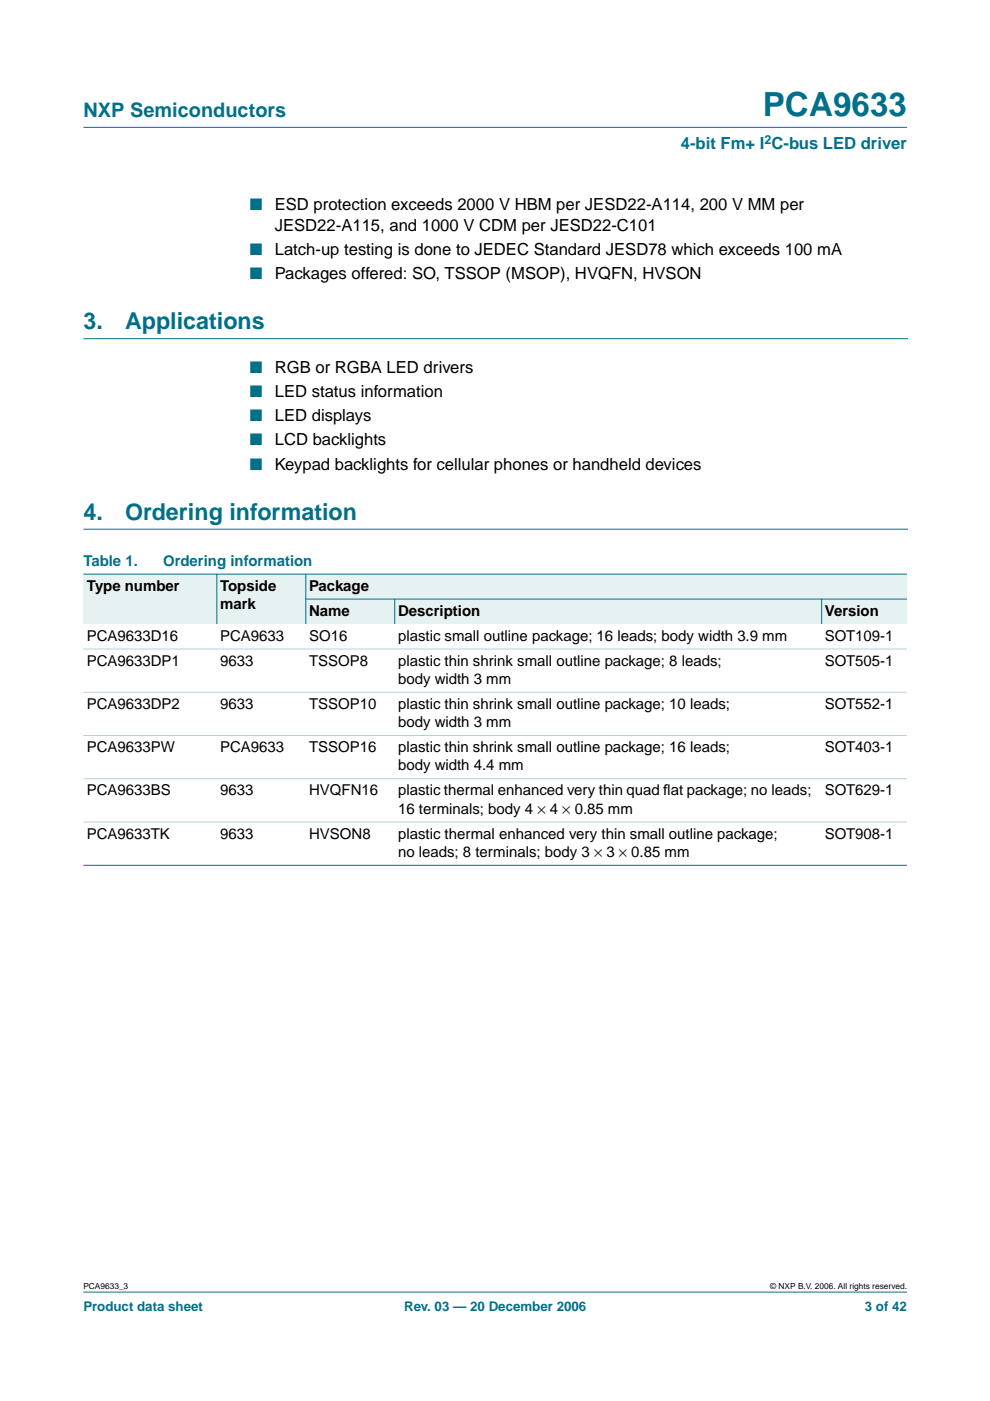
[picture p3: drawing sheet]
<svg xmlns="http://www.w3.org/2000/svg" width="210mm" height="297mm" viewBox="0 0 210 297" stroke-linecap="round" stroke-linejoin="round" font-family="sans-serif">
<defs><g id="words">
<text font-size="7.1" fill="#00708a" x="161.7" y="24.7">PCA9633</text>
<g font-size="4.9" fill="#00708a">
<text x="17.7" y="69.8">3.</text>
<text x="26.5" y="69.8">Applications</text>
<text x="17.7" y="110.2">4.</text>
<text x="26.5" y="110.2">Ordering information</text>
</g>
<text font-size="4.2" fill="#00708a" x="17.7" y="24.9">NXP Semiconductors</text>
<g font-size="3.5" fill="#00708a">
<text x="144.4" y="31.6">4-bit Fm+ I C-bus LED driver</text>
<text x="53" y="44.5">■</text>
<text x="53" y="54.1">■</text>
<text x="53" y="59.2">■</text>
<text x="53" y="79.1">■</text>
<text x="53" y="84.2">■</text>
<text x="53" y="89.3">■</text>
<text x="53" y="94.4">■</text>
<text x="53" y="99.6">■</text>
</g>
<g font-size="3.5">
<text x="58.3" y="44.5">ESD protection exceeds 2000 V HBM per JESD22-A114, 200 V MM per</text>
<text x="58.3" y="48.9">JESD22-A115, and 1000 V CDM per JESD22-C101</text>
<text x="58.3" y="54.1">Latch-up testing is done to JEDEC Standard JESD78 which exceeds 100 mA</text>
<text x="58.3" y="59.2">Packages offered: SO, TSSOP (MSOP), HVQFN, HVSON</text>
<text x="58.3" y="79.1">RGB or RGBA LED drivers</text>
<text x="58.3" y="84.2">LED status information</text>
<text x="58.3" y="89.3">LED displays</text>
<text x="58.3" y="94.4">LCD backlights</text>
<text x="58.3" y="99.6">Keypad backlights for cellular phones or handheld devices</text>
</g>
<g font-size="3.2" fill="#00708a">
<text x="17.7" y="120">Table 1.</text>
<text x="34.6" y="120">Ordering information</text>
</g>
<g font-size="3.2">
<text x="18.4" y="125.3">Type number</text>
<text x="46.7" y="125.3">Topside</text>
<text x="65.5" y="125.3">Package</text>
<text x="46.7" y="129.1">mark</text>
<text x="65.5" y="130.5">Name</text>
<text x="84.4" y="130.5">Description</text>
<text x="174.9" y="130.5">Version</text>
<text x="18.4" y="135.8">PCA9633D16</text>
<text x="46.7" y="135.8">PCA9633</text>
<text x="65.5" y="135.8">SO16</text>
<text x="84.4" y="135.8">plastic small outline package; 16 leads; body width 3.9 mm</text>
<text x="174.9" y="135.8">SOT109-1</text>
<text x="18.4" y="141.1">PCA9633DP1</text>
<text x="46.7" y="141.1">9633</text>
<text x="65.5" y="141.1">TSSOP8</text>
<text x="84.4" y="141.1">plastic thin shrink small outline package; 8 leads;</text>
<text x="174.9" y="141.1">SOT505-1</text>
<text x="84.4" y="145">body width 3 mm</text>
<text x="18.4" y="150.3">PCA9633DP2</text>
<text x="46.7" y="150.3">9633</text>
<text x="65.5" y="150.3">TSSOP10</text>
<text x="84.4" y="154.2">body width 3 mm</text>
<text x="84.4" y="150.3">plastic thin shrink small outline package; 10 leads;</text>
<text x="174.9" y="150.3">SOT552-1</text>
<text x="18.4" y="159.5">PCA9633PW</text>
<text x="46.7" y="159.5">PCA9633</text>
<text x="65.5" y="159.5">TSSOP16</text>
<text x="84.4" y="159.5">plastic thin shrink small outline package; 16 leads;</text>
<text x="174.9" y="159.5">SOT403-1</text>
<text x="84.4" y="163.4">body width 4.4 mm</text>
<text x="18.4" y="168.6">PCA9633BS</text>
<text x="46.7" y="168.6">9633</text>
<text x="65.5" y="168.6">HVQFN16</text>
<text x="84.4" y="172.5">16 terminals; body 4 × 4 × 0.85 mm</text>
<text x="84.4" y="168.6">plastic thermal enhanced very thin quad f</text>
<text x="140.6" y="168.6">lat package; no leads;</text>
<text x="174.9" y="168.6">SOT629-1</text>
<text x="18.4" y="177.8">PCA9633TK</text>
<text x="46.7" y="177.8">9633</text>
<text x="65.5" y="177.8">HVSON8</text>
<text x="84.4" y="177.8">plastic thermal enhanced very thin small outline package;</text>
<text x="174.9" y="177.8">SOT908-1</text>
<text x="84.4" y="181.7">no leads; 8 terminals; body 3 × 3 × 0.85 mm</text>
</g>
<g font-size="2.8" fill="#00708a">
<text x="17.7" y="278">Product data sheet</text>
<text x="85.7" y="278">Rev. 03 — 20 December 2006</text>
<text x="183.4" y="278">3 of 42</text>
</g>
<text font-size="2.6" fill="#00708a" x="162.1" y="30.5">2</text>
<g font-size="1.8">
<text x="17.7" y="273.4">PCA9633_3</text>
<text x="163.3" y="273.4">© NXP B.V. 2006. All rights reserved.</text>
</g>
</g></defs>
<g fill="#00708a" stroke="#00708a" stroke-width=".21">
<path d="M17.7 273.9h174.6z"/>
<path d="M17.7 27h174.6z"/>
</g>
<path d="M17.7 71.8h174.7M17.7 112.2h174.7" fill="none" stroke="#00708a" stroke-width=".21"/>
<g fill="#e6f2f2">
<path d="M17.7 121.7h28.3v10.6h-28.3z" fill-rule="evenodd"/>
<path d="M46 121.7h18.8v10.6h-18.8z" fill-rule="evenodd"/>
<path d="M64.8 121.7h127.5v5.3h-127.5z" fill-rule="evenodd"/>
<path d="M64.8 127h18.9v5.3h-18.9z" fill-rule="evenodd"/>
<path d="M83.7 127h90.5v5.3h-90.5z" fill-rule="evenodd"/>
<path d="M174.2 127h18.1v5.3h-18.1z" fill-rule="evenodd"/>
</g>
<g fill="#00708a" stroke="#00708a" stroke-width=".21">
<path d="M46 121.7v10.6z"/>
<path d="M64.8 121.7v10.6z"/>
<path d="M83.7 127v5.3z"/>
<path d="M174.2 127v5.3z"/>
<path d="M17.7 121.7h174.6z"/>
<path d="M64.8 127h127.5z"/>
<path d="M17.7 183.5h174.6z"/>
</g>
<g fill="#b3d4db" stroke="#b3d4db" stroke-width=".21">
<path d="M17.7 137.6h174.6z"/>
<path d="M17.7 146.8h174.6z"/>
<path d="M17.7 155.9h174.6z"/>
<path d="M17.7 165.1h174.6z"/>
<path d="M17.7 174.3h174.6z"/>
</g>
<use href="#words"/>
</svg>
